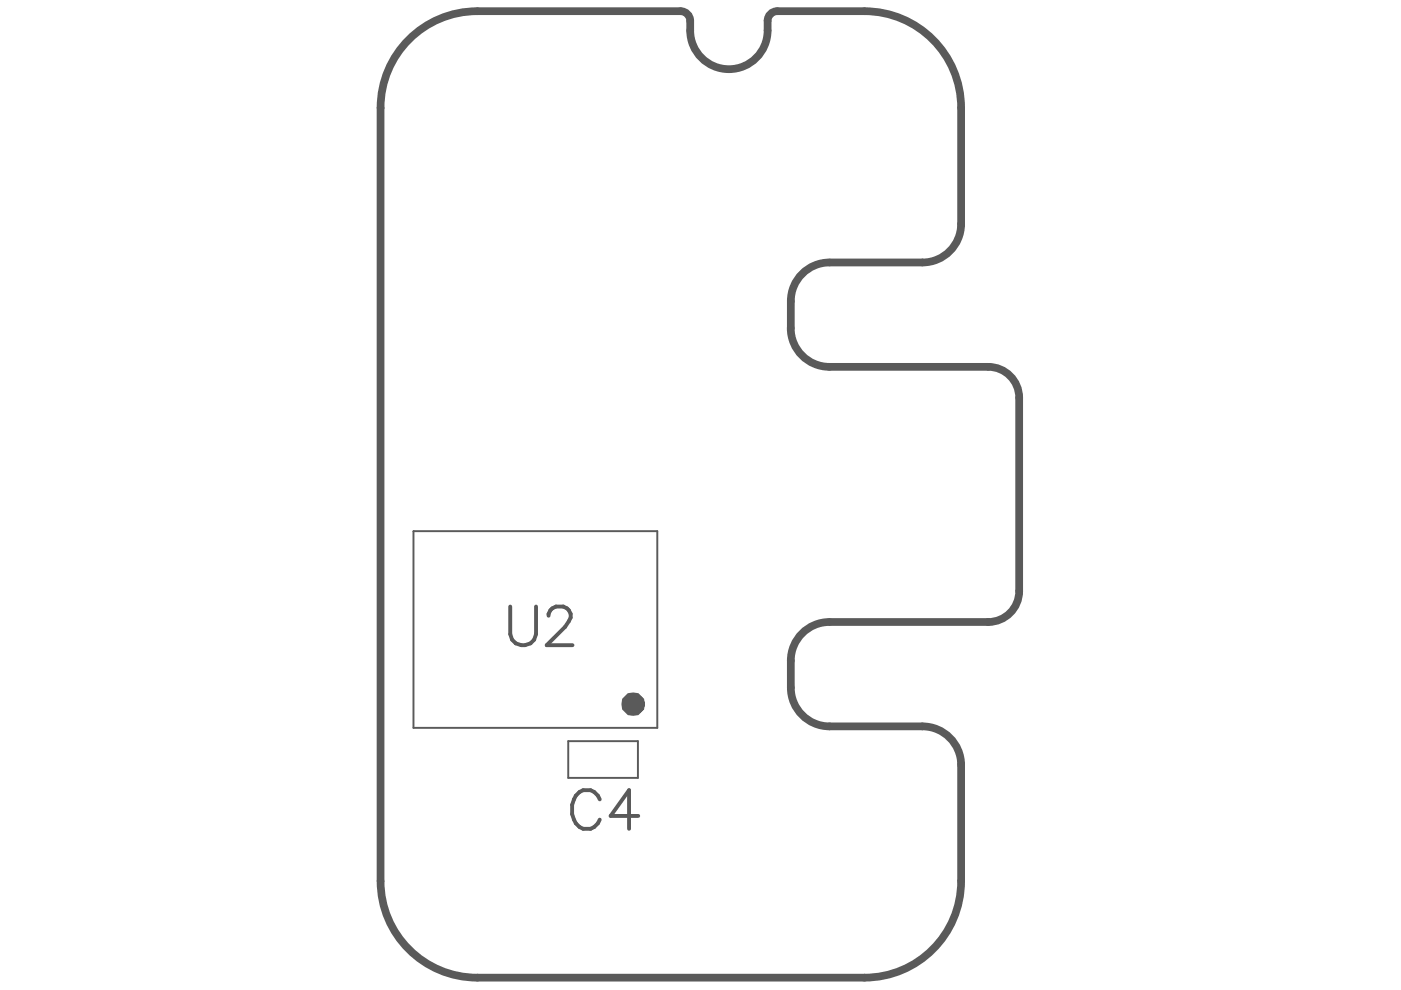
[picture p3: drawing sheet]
<svg xmlns="http://www.w3.org/2000/svg" width="297mm" height="210mm" viewBox="0 0 297 210" stroke-linecap="round" stroke-linejoin="round" font-family="sans-serif">
<path d="M203.8 22.9a20.5 20.5 0 0 0-20.5-20.5h-18.5a2.05 2.05 0 0 0-2.1 2 9.3 9.3 0 0 1-2.4 7.9 8.2 8.2 0 0 1-8.9 1.7 8.2 8.2 0 0 1-5.1-7.5 3.7 3.7 0 0 0-.6-3.5l-.9-.6h-.5h-43.1a20.5 20.5 0 0 0-20.5 20.5v163.9a20.5 20.5 0 0 0 20.5 20.5h82.1a20.5 20.5 0 0 0 20.5-20.5M203.8 22.9v24.8M203.8 47.5a8.2 8.2 0 0 1-8.2 8.2h-19.7a8.2 8.2 0 0 0-8.2 8.1v5.8a8.2 8.2 0 0 0 8.2 8.2h33.6a6.6 6.6 0 0 1 6.6 6.5v41a6.6 6.6 0 0 1-6.6 6.6h-33.6a8.2 8.2 0 0 0-8.2 8.2v5.7a8.2 8.2 0 0 0 8.2 8.2h19.7a8.2 8.2 0 0 1 8.2 8.2M203.8 162v24.8" fill="none" stroke="#5a5a5a" stroke-width="1.6"/>
<path d="M87.7 112.7l51.7-.1v41.7h-51.7zM120.5 157.1h14.7v7.8h-14.7z" fill="none" stroke="#5a5a5a" stroke-width=".41"/>
<path d="M108.2 128.6v5.9a2.76 2.76 0 0 0 2.7 2.3 2.76 2.76 0 0 0 2.7-2.3v-5.9M116.3 130.6a2.04 2.04 0 0 1 1.6-2h1.5a2 2 0 0 1 1.2 3.1l-.8 1.2-3.9 3.9h5.5M127.2 169.5a2.84 2.84 0 0 0-2.8-2.1 2.84 2.84 0 0 0-2.7 2.1 4.6 4.6 0 0 0 1.9 6.2 2.91 2.91 0 0 0 3.6-1.9M135.3 173h-5.8l3.9-5.5v8.2" fill="none" stroke="#5a5a5a" stroke-width=".82"/>
<circle cx="134.2" cy="149.3" r=".41" fill="none" stroke="#5a5a5a" stroke-width="4.1"/>
</svg>
